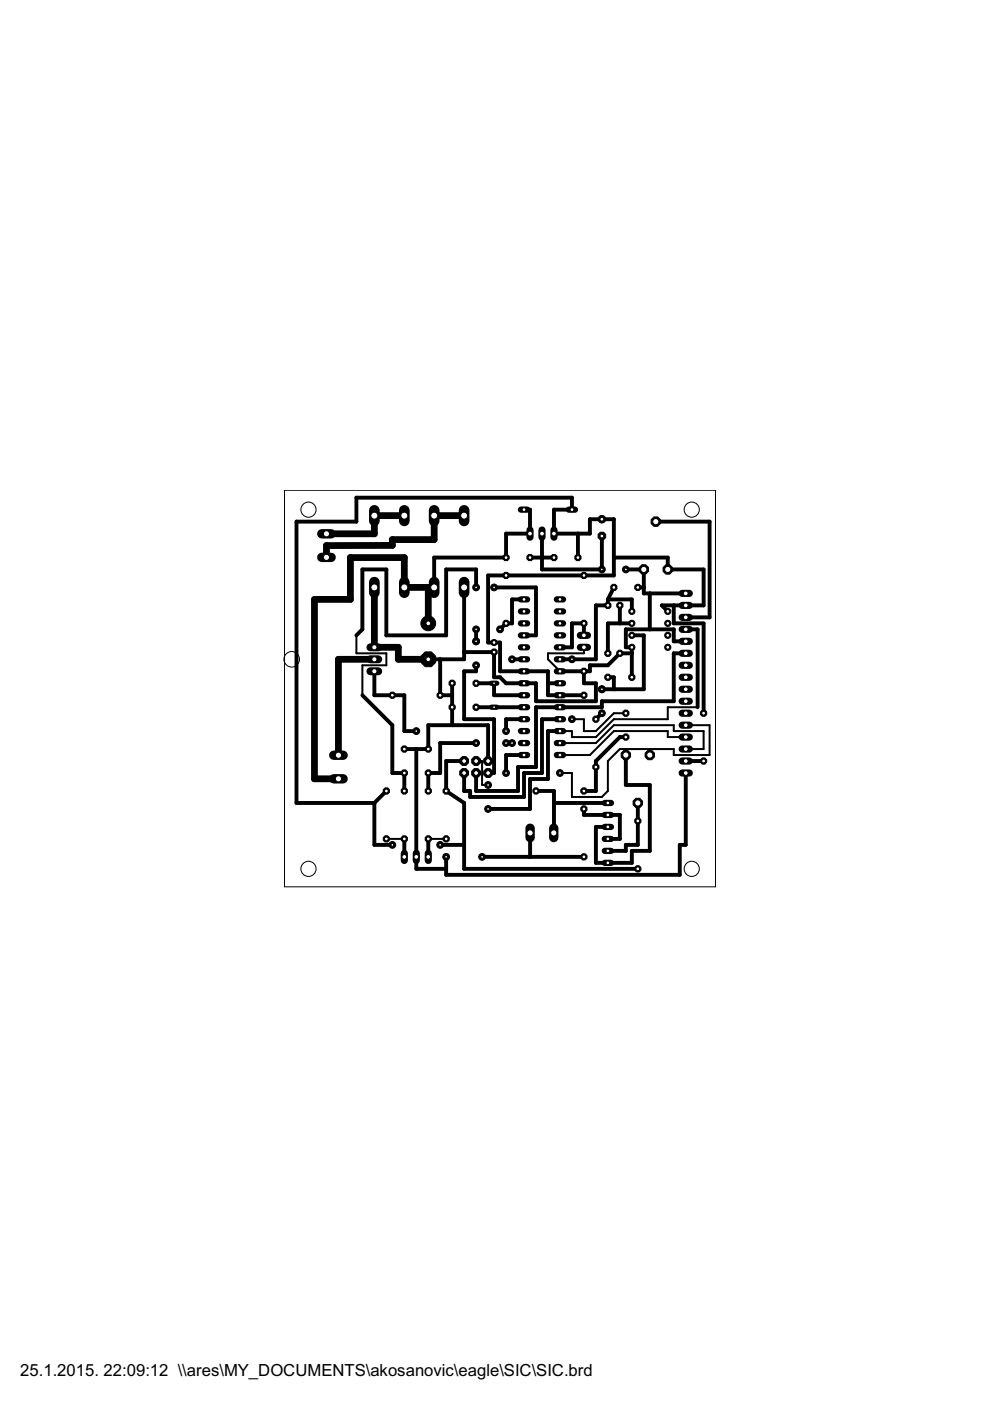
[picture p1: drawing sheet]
<svg xmlns="http://www.w3.org/2000/svg" width="210mm" height="297mm" viewBox="0 0 210 297" stroke-linecap="round" stroke-linejoin="round" font-family="sans-serif">
<defs><g id="words">
<text font-size="4" x="4.3" y="291.7">25.1.2015. 22:09:12 \\ares\MY_DOCUMENTS\akosanovic\eagle\SIC\SIC.brd</text>
</g></defs>
<g fill="#000" stroke="#000" stroke-width=".83">
<path d="M62.9 110.6h12.7zM75.6 105.5v5.1zM75.6 105.5h45.7zM92.1 118.2h15.2zM107.3 113.1v5.1zM107.3 113.1h5.1zM111.1 108.1h1.3zM112.4 108.1v5zM112.4 118.2h2.5zM114.9 113.1v5.1zM114.9 118.2h2.6zM117.5 108.1v5z"/>
<path d="M117.5 113.1h5zM117.5 108.1h3.8zM121.3 105.5v2.6zM122.5 113.1v5.1zM122.5 113.1h2.6zM125.1 110.1h2.5zM125.1 110.1v3zM127.6 110.1h2.6zM130.2 118.2v3.8zM130.2 110.1v8.1zM130.2 118.2h11.4zM141.6 118.2v2.5z"/>
<path d="M139 110.6h11.5zM75.6 134.7l1.2-1.3zM76.8 120.7v12.7zM76.8 120.7h5.1zM81.9 120.7v14zM81.9 134.7h12.7zM90.8 124.5h1.3zM92.1 118.2v6.3zM90.8 139.8h2.5zM93.3 139.8h5.1zM94.6 120.7v14zM94.6 120.7h6.3z"/>
<path d="M98.4 124.5v13.8zM98.4 138.3h6.4zM98.4 138.3v1.5zM100.9 120.7v3.8zM100.9 133.4v2.6zM103.5 136.2h1.3zM103.5 122v14.2zM104.8 138.3v5.3zM104.8 136.2h1.2zM104.8 124.5h8.8zM106 136.2v6.1zM106 133.4l1.3-1.2z"/>
<path d="M103.5 122h3.8zM107.3 132.2h1.3zM108.6 127.1h2.5zM108.6 127.1v5.1zM108.6 139.8h2.5zM111.1 134.7h2.5zM113.6 124.5v10.2zM114.9 118.2v2.5zM118.7 139.8h2.6zM118.7 137.2h2.6zM121.3 139.8h5zM121.3 132.2v5z"/>
<path d="M121.3 132.2h2.5zM107.3 122h16.5zM123.8 132.2v2.5zM126.3 128.4v11.4zM126.3 128.4h2.6zM127.6 113.6v7.1zM114.9 120.7h12.7zM128.9 132.2v6.3zM128.9 132.2h2.5zM128.9 127.1v1.3zM130.2 124.5l-1.3 2.6zM128.9 127.1h5.1z"/>
<path d="M123.8 122h6.4zM131.4 138.5h2.6zM131.4 132.2h2.6zM131.4 128.4v3.8zM132.7 133.4h5.1zM132.7 133.4v3.8zM134 137.2v1.3zM134 138.5v5.1zM132.7 137.2h1.3zM134 127.1v2.5zM135.2 124.5h1.3zM136.5 120.7v3.8z"/>
<path d="M136.5 124.5v1.3zM132.7 120.7h3.8zM134 134.7h2.5zM136.5 125.8h1.3zM137.8 125.8h7.6zM137.8 133.4h5.1zM137.8 125.8v7.6zM140.3 128.4l1.3 1.2zM141.6 120.7h7.6zM142.9 136h2.5zM142.9 133.4v2.6zM140.3 128.4h2.6z"/>
<path d="M142.9 132.2h6.3zM142.9 128.4v3.8zM142.9 138.5v10.2zM145.4 130.9h5.1zM142.9 128.4h2.5zM142.9 138.5h2.5zM145.4 133.4h2.5zM145.4 128.4h3.8zM149.2 120.7v7.7zM149.2 132.2v19zM150.5 110.6v20.3zM79.4 147.4h3.8z"/>
<path d="M79.4 142.3v5.1zM76.8 147.4l6.4 6.4zM83.2 147.4h2.5zM85.7 147.4v7.6zM85.7 155h2.6zM85.7 158.8h2.6zM88.3 158.8h2.5zM90.8 153.8v5zM90.8 153.8h5.1zM93.3 139.8v7.6zM95.9 147.4v2.5zM95.9 144.9v2.5z"/>
<path d="M93.3 147.4h2.6zM95.9 153.8h7.6zM95.9 149.9v3.9zM98.4 142.3v10.2zM98.4 142.3h2.5zM100.9 144.9h3.9zM100.9 149.9h3.9zM93.3 157.5h7.6zM100.9 141.1v1.2zM103.5 153.8v7.6zM104.8 143.6h1.2zM104.8 144.9v2.5z"/>
<path d="M104.8 147.4h6.3zM104.8 149.9h6.3zM98.4 152.5h6.4zM106 143.6l1.3 1.3zM106 142.3h5.1zM107.3 152.5h3.8zM107.3 152.5v2.5zM107.3 144.9h3.8zM107.3 157.5h1.3zM111.1 144.9h2.5zM111.1 142.3h5.1zM113.6 144.9v3.8z"/>
<path d="M113.6 148.7h12.7zM113.6 149.9h5.1zM114.9 152.5h3.8zM116.2 142.3v2.6zM116.2 144.9h2.5zM116.2 147.4h2.5zM116.2 144.9v2.5zM116.2 155h2.5zM118.7 147.4h5.1zM118.7 142.3h5.1zM123.8 142.3h1.3zM123.8 142.3v2.6z"/>
<path d="M125.1 141.1v1.2zM125.1 141.1h3.8zM126.3 144.9v3.8zM123.8 144.9h2.5zM126.3 152.5l1.3-1.3zM127.6 148.7v1.2zM118.7 149.9h8.9zM128.9 141.1l2.5-2.6zM130.2 146.1h6.3zM130.2 143.6v2.5zM128.9 143.6h1.3zM127.6 146.1h2.6z"/>
<path d="M131.4 156.3l-5.1 5.1zM131.4 156.3h1.3zM136.5 134.7v11.4zM127.6 148.7h15.3zM147.9 133.4v16.5zM62.9 110.6v59.6zM62.9 170.2h16.5zM79.4 170.2v8.9zM79.4 179.1h3.8zM79.4 170.2l2.5-2.5zM83.2 153.8v10.1zM85.7 163.9v3.8z"/>
<path d="M83.2 163.9h2.5zM90.8 163.9v3.8zM90.8 163.9h2.5zM93.3 179.1h5.1zM93.3 157.5v6.4zM94.6 161.4h3.8zM94.6 161.4v6.3zM98.4 179.1v5.1zM98.4 170.2v8.9zM94.6 167.7l3.8 2.5zM98.4 163.9v3.8zM99.7 169h11.4z"/>
<path d="M99.7 167.7v1.3zM98.4 167.7h1.3zM100.9 167.7h8.9zM100.9 163.9v3.8zM103.5 163.9h1.3zM103.5 171.5h8.9zM104.8 152.5v11.4zM107.3 160.1h3.8zM107.3 160.1v3.8zM109.8 162.6h3.8zM109.8 162.6v5.1zM111.1 163.9h3.8z"/>
<path d="M111.1 163.9v5.1zM112.4 165.2h3.8zM112.4 165.2v6.3zM113.6 149.9v12.7zM114.9 152.5v11.4zM116.2 155v10.2zM117.5 170.2v6.4zM117.5 167.7v2.5zM113.6 167.7h3.9zM117.5 170.2h11.4zM123.8 167.7h2.5zM123.8 171.5v1.3z"/>
<path d="M126.3 161.4v1.2zM126.3 162.6v5.1zM126.3 175.3h2.6zM123.8 172.8h5.1zM128.9 177.9h2.5zM131.4 172.8v5.1zM128.9 172.8h2.5zM132.7 160.1v6.3zM132.7 179.1h2.5zM135.2 170.2v3.9zM135.2 174.1v5zM132.7 166.4h5.1z"/>
<path d="M144.1 179.1h1.3zM145.4 163.9v15.2zM145.4 161.4h3.8zM85.7 177.9v3.8zM88.3 158.8v22.9zM88.3 181.7v2.5zM88.3 184.2h6.3zM90.8 177.9v3.8zM94.6 181.7v2.5zM94.6 185.5h49.5zM94.6 184.2v1.3zM98.4 184.2h36.8z"/>
<path d="M102.2 181.7h10.2zM112.4 181.7h11.4zM112.4 176.6v5.1zM126.3 182.9h2.6zM126.3 175.3v7.6zM128.9 182.9h5.1zM128.9 180.4h3.8zM132.7 179.1v1.3zM134 180.4h3.8zM134 180.4v2.5zM137.8 166.4v14zM144.1 179.1v6.4z"/>
</g>
<g fill="#000" stroke="#000" stroke-width=".42">
<path d="M75.6 134.7v3.8zM75.6 138.5h6.3zM116.2 138.5h7.6zM116.2 138.5v1.3zM123.8 137.2v1.3zM76.8 141.1v6.3zM76.8 141.1h5.1zM81.9 138.5v2.6zM118.7 157.5h7.6zM116.2 139.8l2.5 2.5zM118.7 155h2.6zM121.3 152.5h2.5z"/>
<path d="M121.3 155v1.3zM121.3 156.3h5zM123.8 155h2.5zM123.8 152.5v2.5zM126.3 157.5l3.9-3.7zM126.3 155l3.9-3.8zM126.3 156.3l3.9-3.8zM130.2 155h11.4zM130.2 153.8h12.7zM130.2 151.2h2.5zM130.2 152.5h11.4zM131.4 158.8h11.5z"/>
<path d="M141.6 155v1.3zM141.6 156.3h3.8zM141.6 149.9v2.6zM141.6 149.9h6.3zM142.9 158.8v1.3zM142.9 153.8v1.2zM142.9 155h6.3zM145.4 158.8h3.8zM149.2 155v3.8zM145.4 153.8h5.1zM81.9 177.9h3.8zM90.8 177.9h3.8z"/>
<path d="M100.9 161.4h1.3zM102.2 161.4v5zM102.2 166.4h1.3zM118.7 163.9h2.6zM118.7 160.1h6.4zM121.3 169h6.3zM121.3 163.9v5.1zM125.1 160.1l5.1-5.1zM127.6 169l1.3-1.3zM128.9 161.4l2.5-2.6zM128.9 161.4v6.3zM142.9 160.1h7.6z"/>
<path d="M150.5 153.8v6.3z"/>
</g>
<g fill="#000" stroke="#000" stroke-width="1.4">
<path d="M69.2 115.7v2.5zM69.2 115.7l14-.1zM69.2 113.2h10.2zM74.3 118.2h11.4zM79.4 109.3v3.9zM79.4 109.3h6.3zM83.2 114.4v1.2zM83.2 114.4h8.9zM85.7 118.2v6.3zM92.1 109.3v5.1zM92.1 109.3h6.3zM66.7 127.1h7.6z"/>
<path d="M71.8 139.8h7.6zM74.3 118.2v8.9zM79.4 124.5v12.7zM79.4 137.2h5.1zM84.5 137.2v2.6zM85.7 124.5h6.4zM84.5 139.8h6.3zM90.8 124.5v7.7zM66.7 165.1h5.1zM66.7 127.1v38zM71.8 139.8v20.3z"/>
</g>
<path d="M110.4 127.1h1.4z" fill="#000" stroke="#000" stroke-width="1.3"/>
<circle cx="111.1" cy="127.1" r=".4" fill="#fff" stroke="#000" stroke-width=".21"/>
<path d="M110.4 129.6h1.4z" fill="#000" stroke="#000" stroke-width="1.3"/>
<circle cx="111.1" cy="129.6" r=".4" fill="#fff" stroke="#000" stroke-width=".21"/>
<path d="M110.4 132.2h1.4z" fill="#000" stroke="#000" stroke-width="1.3"/>
<circle cx="111.1" cy="132.2" r=".4" fill="#fff" stroke="#000" stroke-width=".21"/>
<path d="M110.4 134.7h1.4z" fill="#000" stroke="#000" stroke-width="1.3"/>
<circle cx="111.1" cy="134.7" r=".4" fill="#fff" stroke="#000" stroke-width=".21"/>
<path d="M110.4 137.2h1.4z" fill="#000" stroke="#000" stroke-width="1.3"/>
<circle cx="111.1" cy="137.2" r=".4" fill="#fff" stroke="#000" stroke-width=".21"/>
<path d="M110.4 139.8h1.4z" fill="#000" stroke="#000" stroke-width="1.3"/>
<circle cx="111.1" cy="139.8" r=".4" fill="#fff" stroke="#000" stroke-width=".21"/>
<path d="M110.4 142.3h1.4z" fill="#000" stroke="#000" stroke-width="1.3"/>
<circle cx="111.1" cy="142.3" r=".4" fill="#fff" stroke="#000" stroke-width=".21"/>
<path d="M110.4 144.9h1.4z" fill="#000" stroke="#000" stroke-width="1.3"/>
<circle cx="111.1" cy="144.9" r=".4" fill="#fff" stroke="#000" stroke-width=".21"/>
<path d="M110.4 147.4h1.4z" fill="#000" stroke="#000" stroke-width="1.3"/>
<circle cx="111.1" cy="147.4" r=".4" fill="#fff" stroke="#000" stroke-width=".21"/>
<path d="M110.4 149.9h1.4z" fill="#000" stroke="#000" stroke-width="1.3"/>
<circle cx="111.1" cy="149.9" r=".4" fill="#fff" stroke="#000" stroke-width=".21"/>
<path d="M110.4 152.5h1.4z" fill="#000" stroke="#000" stroke-width="1.3"/>
<circle cx="111.1" cy="152.5" r=".4" fill="#fff" stroke="#000" stroke-width=".21"/>
<path d="M110.4 155h1.4z" fill="#000" stroke="#000" stroke-width="1.3"/>
<circle cx="111.1" cy="155" r=".4" fill="#fff" stroke="#000" stroke-width=".21"/>
<path d="M110.4 157.5h1.4z" fill="#000" stroke="#000" stroke-width="1.3"/>
<circle cx="111.1" cy="157.5" r=".4" fill="#fff" stroke="#000" stroke-width=".21"/>
<path d="M110.4 160.1h1.4z" fill="#000" stroke="#000" stroke-width="1.3"/>
<circle cx="111.1" cy="160.1" r=".4" fill="#fff" stroke="#000" stroke-width=".21"/>
<path d="M118.1 160.1h1.3z" fill="#000" stroke="#000" stroke-width="1.3"/>
<circle cx="118.7" cy="160.1" r=".4" fill="#fff" stroke="#000" stroke-width=".21"/>
<path d="M118.1 157.5h1.3z" fill="#000" stroke="#000" stroke-width="1.3"/>
<circle cx="118.7" cy="157.5" r=".4" fill="#fff" stroke="#000" stroke-width=".21"/>
<path d="M118.1 155h1.3z" fill="#000" stroke="#000" stroke-width="1.3"/>
<circle cx="118.7" cy="155" r=".4" fill="#fff" stroke="#000" stroke-width=".21"/>
<path d="M118.1 152.5h1.3z" fill="#000" stroke="#000" stroke-width="1.3"/>
<circle cx="118.7" cy="152.5" r=".4" fill="#fff" stroke="#000" stroke-width=".21"/>
<path d="M118.1 149.9h1.3z" fill="#000" stroke="#000" stroke-width="1.3"/>
<circle cx="118.7" cy="149.9" r=".4" fill="#fff" stroke="#000" stroke-width=".21"/>
<path d="M118.1 147.4h1.3z" fill="#000" stroke="#000" stroke-width="1.3"/>
<circle cx="118.7" cy="147.4" r=".4" fill="#fff" stroke="#000" stroke-width=".21"/>
<path d="M118.1 144.9h1.3z" fill="#000" stroke="#000" stroke-width="1.3"/>
<circle cx="118.7" cy="144.9" r=".4" fill="#fff" stroke="#000" stroke-width=".21"/>
<path d="M118.1 142.3h1.3z" fill="#000" stroke="#000" stroke-width="1.3"/>
<circle cx="118.7" cy="142.3" r=".4" fill="#fff" stroke="#000" stroke-width=".21"/>
<path d="M118.1 139.8h1.3z" fill="#000" stroke="#000" stroke-width="1.3"/>
<circle cx="118.7" cy="139.8" r=".4" fill="#fff" stroke="#000" stroke-width=".21"/>
<path d="M118.1 137.2h1.3z" fill="#000" stroke="#000" stroke-width="1.3"/>
<circle cx="118.7" cy="137.2" r=".4" fill="#fff" stroke="#000" stroke-width=".21"/>
<path d="M118.1 134.7h1.3z" fill="#000" stroke="#000" stroke-width="1.3"/>
<circle cx="118.7" cy="134.7" r=".4" fill="#fff" stroke="#000" stroke-width=".21"/>
<path d="M118.1 132.2h1.3z" fill="#000" stroke="#000" stroke-width="1.3"/>
<circle cx="118.7" cy="132.2" r=".4" fill="#fff" stroke="#000" stroke-width=".21"/>
<path d="M118.1 129.6h1.3z" fill="#000" stroke="#000" stroke-width="1.3"/>
<circle cx="118.7" cy="129.6" r=".4" fill="#fff" stroke="#000" stroke-width=".21"/>
<path d="M118.1 127.1h1.3z" fill="#000" stroke="#000" stroke-width="1.3"/>
<circle cx="118.7" cy="127.1" r=".4" fill="#fff" stroke="#000" stroke-width=".21"/>
<path d="M78.5 142.3h1.7z" fill="#000" stroke="#000" stroke-width="1.7"/>
<circle cx="79.4" cy="142.3" r=".55" fill="#fff" stroke="#000" stroke-width=".21"/>
<path d="M78.5 139.8h1.7z" fill="#000" stroke="#000" stroke-width="1.7"/>
<circle cx="79.4" cy="139.8" r=".55" fill="#fff" stroke="#000" stroke-width=".21"/>
<path d="M78.5 137.2h1.7z" fill="#000" stroke="#000" stroke-width="1.7"/>
<circle cx="79.4" cy="137.2" r=".55" fill="#fff" stroke="#000" stroke-width=".21"/>
<circle cx="136.5" cy="120.7" r="1.07" fill="#000" stroke="#000" stroke-width=".21"/>
<circle cx="136.5" cy="120.7" r=".66" fill="#fff" stroke="#000" stroke-width=".21"/>
<circle cx="139" cy="110.6" r="1.07" fill="#000" stroke="#000" stroke-width=".21"/>
<circle cx="139" cy="110.6" r=".66" fill="#fff" stroke="#000" stroke-width=".21"/>
<circle cx="141.6" cy="120.7" r="1.07" fill="#000" stroke="#000" stroke-width=".21"/>
<circle cx="141.6" cy="120.7" r=".66" fill="#fff" stroke="#000" stroke-width=".21"/>
<circle cx="137.8" cy="160.1" r="1.07" fill="#000" stroke="#000" stroke-width=".21"/>
<circle cx="137.8" cy="160.1" r=".66" fill="#fff" stroke="#000" stroke-width=".21"/>
<circle cx="135.2" cy="170.2" r="1.07" fill="#000" stroke="#000" stroke-width=".21"/>
<circle cx="135.2" cy="170.2" r=".66" fill="#fff" stroke="#000" stroke-width=".21"/>
<circle cx="132.7" cy="160.1" r="1.07" fill="#000" stroke="#000" stroke-width=".21"/>
<circle cx="132.7" cy="160.1" r=".66" fill="#fff" stroke="#000" stroke-width=".21"/>
<circle cx="149.2" cy="151.2" r=".71" fill="#000" stroke="#000" stroke-width=".21"/>
<circle cx="149.2" cy="151.2" r=".4" fill="#fff" stroke="#000" stroke-width=".21"/>
<circle cx="149.2" cy="161.4" r=".71" fill="#000" stroke="#000" stroke-width=".21"/>
<circle cx="149.2" cy="161.4" r=".4" fill="#fff" stroke="#000" stroke-width=".21"/>
<circle cx="107.3" cy="132.2" r=".71" fill="#000" stroke="#000" stroke-width=".21"/>
<circle cx="107.3" cy="132.2" r=".4" fill="#fff" stroke="#000" stroke-width=".21"/>
<circle cx="107.3" cy="122" r=".71" fill="#000" stroke="#000" stroke-width=".21"/>
<circle cx="107.3" cy="122" r=".4" fill="#fff" stroke="#000" stroke-width=".21"/>
<circle cx="93.3" cy="147.4" r=".71" fill="#000" stroke="#000" stroke-width=".21"/>
<circle cx="93.3" cy="147.4" r=".4" fill="#fff" stroke="#000" stroke-width=".21"/>
<circle cx="83.2" cy="147.4" r=".71" fill="#000" stroke="#000" stroke-width=".21"/>
<circle cx="83.2" cy="147.4" r=".4" fill="#fff" stroke="#000" stroke-width=".21"/>
<circle cx="126.3" cy="162.6" r=".71" fill="#000" stroke="#000" stroke-width=".21"/>
<circle cx="126.3" cy="162.6" r=".4" fill="#fff" stroke="#000" stroke-width=".21"/>
<circle cx="126.3" cy="152.5" r=".71" fill="#000" stroke="#000" stroke-width=".21"/>
<circle cx="126.3" cy="152.5" r=".4" fill="#fff" stroke="#000" stroke-width=".21"/>
<circle cx="113.6" cy="167.7" r=".71" fill="#000" stroke="#000" stroke-width=".21"/>
<circle cx="113.6" cy="167.7" r=".4" fill="#fff" stroke="#000" stroke-width=".21"/>
<circle cx="123.8" cy="167.7" r=".71" fill="#000" stroke="#000" stroke-width=".21"/>
<circle cx="123.8" cy="167.7" r=".4" fill="#fff" stroke="#000" stroke-width=".21"/>
<circle cx="131.4" cy="138.5" r=".71" fill="#000" stroke="#000" stroke-width=".21"/>
<circle cx="131.4" cy="138.5" r=".4" fill="#fff" stroke="#000" stroke-width=".21"/>
<circle cx="131.4" cy="128.4" r=".71" fill="#000" stroke="#000" stroke-width=".21"/>
<circle cx="131.4" cy="128.4" r=".4" fill="#fff" stroke="#000" stroke-width=".21"/>
<circle cx="128.9" cy="138.5" r=".71" fill="#000" stroke="#000" stroke-width=".21"/>
<circle cx="128.9" cy="138.5" r=".4" fill="#fff" stroke="#000" stroke-width=".21"/>
<circle cx="128.9" cy="128.4" r=".71" fill="#000" stroke="#000" stroke-width=".21"/>
<circle cx="128.9" cy="128.4" r=".4" fill="#fff" stroke="#000" stroke-width=".21"/>
<circle cx="123.8" cy="181.7" r=".71" fill="#000" stroke="#000" stroke-width=".21"/>
<circle cx="123.8" cy="181.7" r=".4" fill="#fff" stroke="#000" stroke-width=".21"/>
<circle cx="123.8" cy="171.5" r=".71" fill="#000" stroke="#000" stroke-width=".21"/>
<circle cx="123.8" cy="171.5" r=".4" fill="#fff" stroke="#000" stroke-width=".21"/>
<circle cx="94.6" cy="177.9" r=".71" fill="#000" stroke="#000" stroke-width=".21"/>
<circle cx="94.6" cy="177.9" r=".4" fill="#fff" stroke="#000" stroke-width=".21"/>
<circle cx="94.6" cy="167.7" r=".71" fill="#000" stroke="#000" stroke-width=".21"/>
<circle cx="94.6" cy="167.7" r=".4" fill="#fff" stroke="#000" stroke-width=".21"/>
<circle cx="135.2" cy="184.2" r=".71" fill="#000" stroke="#000" stroke-width=".21"/>
<circle cx="135.2" cy="184.2" r=".4" fill="#fff" stroke="#000" stroke-width=".21"/>
<circle cx="135.2" cy="174.1" r=".71" fill="#000" stroke="#000" stroke-width=".21"/>
<circle cx="135.2" cy="174.1" r=".4" fill="#fff" stroke="#000" stroke-width=".21"/>
<path d="M104.2 149.9h1.1z" fill="#000" stroke="#000" stroke-width="1.1"/>
<circle cx="104.8" cy="149.9" r=".3" fill="#fff" stroke="#000" stroke-width=".21"/>
<path d="M104.2 144.9h1.1z" fill="#000" stroke="#000" stroke-width="1.1"/>
<circle cx="104.8" cy="144.9" r=".3" fill="#fff" stroke="#000" stroke-width=".21"/>
<path d="M128.2 170.2h1.3z" fill="#000" stroke="#000" stroke-width="1.3"/>
<circle cx="128.9" cy="170.2" r=".4" fill="#fff" stroke="#000" stroke-width=".21"/>
<path d="M128.2 175.3h1.3z" fill="#000" stroke="#000" stroke-width="1.3"/>
<circle cx="128.9" cy="175.3" r=".4" fill="#fff" stroke="#000" stroke-width=".21"/>
<path d="M128.2 172.8h1.3z" fill="#000" stroke="#000" stroke-width="1.3"/>
<circle cx="128.9" cy="172.8" r=".4" fill="#fff" stroke="#000" stroke-width=".21"/>
<path d="M112.4 175.6v2z" fill="#000" stroke="#000" stroke-width="2"/>
<circle cx="112.4" cy="176.6" r=".66" fill="#fff" stroke="#000" stroke-width=".21"/>
<path d="M117.4 175.6v2z" fill="#000" stroke="#000" stroke-width="2"/>
<circle cx="117.4" cy="176.6" r=".66" fill="#fff" stroke="#000" stroke-width=".21"/>
<path d="M70.8 160.1h1.9z" fill="#000" stroke="#000" stroke-width="2"/>
<circle cx="71.8" cy="160.1" r=".66" fill="#fff" stroke="#000" stroke-width=".21"/>
<path d="M70.8 165.1h1.9z" fill="#000" stroke="#000" stroke-width="2"/>
<circle cx="71.8" cy="165.1" r=".66" fill="#fff" stroke="#000" stroke-width=".21"/>
<path d="M68.2 118.2h2z" fill="#000" stroke="#000" stroke-width="2"/>
<circle cx="69.2" cy="118.2" r=".66" fill="#fff" stroke="#000" stroke-width=".21"/>
<path d="M68.2 113.2h2z" fill="#000" stroke="#000" stroke-width="2"/>
<circle cx="69.2" cy="113.2" r=".66" fill="#fff" stroke="#000" stroke-width=".21"/>
<path d="M112.4 112.4v1.5z" fill="#000" stroke="#000" stroke-width="1.5"/>
<circle cx="112.4" cy="113.1" r=".51" fill="#fff" stroke="#000" stroke-width=".21"/>
<path d="M114.9 112.4v1.5z" fill="#000" stroke="#000" stroke-width="1.5"/>
<circle cx="114.9" cy="113.1" r=".51" fill="#fff" stroke="#000" stroke-width=".21"/>
<path d="M117.5 112.4v1.5z" fill="#000" stroke="#000" stroke-width="1.5"/>
<circle cx="117.5" cy="113.1" r=".51" fill="#fff" stroke="#000" stroke-width=".21"/>
<circle cx="127.6" cy="113.6" r=".87" fill="#000" stroke="#000" stroke-width=".21"/>
<circle cx="127.6" cy="113.6" r=".4" fill="#fff" stroke="#000" stroke-width=".21"/>
<circle cx="127.6" cy="110.1" r=".8" fill="#000" stroke="#000" stroke-width=".21"/>
<circle cx="127.6" cy="110.1" r=".4" fill="#fff" stroke="#000" stroke-width=".21"/>
<circle cx="104.8" cy="138.3" r=".71" fill="#000" stroke="#000" stroke-width=".21"/>
<circle cx="104.8" cy="138.3" r=".4" fill="#fff" stroke="#000" stroke-width=".21"/>
<circle cx="104.8" cy="136.2" r=".66" fill="#000" stroke="#000" stroke-width=".21"/>
<circle cx="104.8" cy="136.2" r=".4" fill="#fff" stroke="#000" stroke-width=".21"/>
<circle cx="107.3" cy="118.2" r=".71" fill="#000" stroke="#000" stroke-width=".21"/>
<circle cx="107.3" cy="118.2" r=".4" fill="#fff" stroke="#000" stroke-width=".21"/>
<circle cx="112.4" cy="118.2" r=".71" fill="#000" stroke="#000" stroke-width=".21"/>
<circle cx="112.4" cy="118.2" r=".4" fill="#fff" stroke="#000" stroke-width=".21"/>
<circle cx="122.5" cy="118.2" r=".71" fill="#000" stroke="#000" stroke-width=".21"/>
<circle cx="122.5" cy="118.2" r=".4" fill="#fff" stroke="#000" stroke-width=".21"/>
<circle cx="117.5" cy="118.2" r=".71" fill="#000" stroke="#000" stroke-width=".21"/>
<circle cx="117.5" cy="118.2" r=".4" fill="#fff" stroke="#000" stroke-width=".21"/>
<circle cx="95.9" cy="144.9" r=".71" fill="#000" stroke="#000" stroke-width=".21"/>
<circle cx="95.9" cy="144.9" r=".4" fill="#fff" stroke="#000" stroke-width=".21"/>
<circle cx="100.9" cy="144.9" r=".71" fill="#000" stroke="#000" stroke-width=".21"/>
<circle cx="100.9" cy="144.9" r=".4" fill="#fff" stroke="#000" stroke-width=".21"/>
<circle cx="95.9" cy="149.9" r=".71" fill="#000" stroke="#000" stroke-width=".21"/>
<circle cx="95.9" cy="149.9" r=".4" fill="#fff" stroke="#000" stroke-width=".21"/>
<circle cx="100.9" cy="149.9" r=".71" fill="#000" stroke="#000" stroke-width=".21"/>
<circle cx="100.9" cy="149.9" r=".4" fill="#fff" stroke="#000" stroke-width=".21"/>
<circle cx="132.7" cy="156.3" r=".71" fill="#000" stroke="#000" stroke-width=".21"/>
<circle cx="132.7" cy="156.3" r=".4" fill="#fff" stroke="#000" stroke-width=".21"/>
<circle cx="132.7" cy="151.2" r=".71" fill="#000" stroke="#000" stroke-width=".21"/>
<circle cx="132.7" cy="151.2" r=".4" fill="#fff" stroke="#000" stroke-width=".21"/>
<circle cx="128.9" cy="143.6" r=".71" fill="#000" stroke="#000" stroke-width=".21"/>
<circle cx="128.9" cy="143.6" r=".4" fill="#fff" stroke="#000" stroke-width=".21"/>
<circle cx="134" cy="143.6" r=".71" fill="#000" stroke="#000" stroke-width=".21"/>
<circle cx="134" cy="143.6" r=".4" fill="#fff" stroke="#000" stroke-width=".21"/>
<circle cx="130.2" cy="124.5" r=".71" fill="#000" stroke="#000" stroke-width=".21"/>
<circle cx="130.2" cy="124.5" r=".4" fill="#fff" stroke="#000" stroke-width=".21"/>
<circle cx="135.2" cy="124.5" r=".71" fill="#000" stroke="#000" stroke-width=".21"/>
<circle cx="135.2" cy="124.5" r=".4" fill="#fff" stroke="#000" stroke-width=".21"/>
<circle cx="81.9" cy="177.9" r=".71" fill="#000" stroke="#000" stroke-width=".21"/>
<circle cx="81.9" cy="177.9" r=".4" fill="#fff" stroke="#000" stroke-width=".21"/>
<circle cx="81.9" cy="167.7" r=".71" fill="#000" stroke="#000" stroke-width=".21"/>
<circle cx="81.9" cy="167.7" r=".4" fill="#fff" stroke="#000" stroke-width=".21"/>
<path d="M90.8 180.9v1.5z" fill="#000" stroke="#000" stroke-width="1.5"/>
<circle cx="90.8" cy="181.7" r=".51" fill="#fff" stroke="#000" stroke-width=".21"/>
<path d="M88.3 180.9v1.5z" fill="#000" stroke="#000" stroke-width="1.5"/>
<circle cx="88.3" cy="181.7" r=".51" fill="#fff" stroke="#000" stroke-width=".21"/>
<path d="M85.7 180.9v1.5z" fill="#000" stroke="#000" stroke-width="1.5"/>
<circle cx="85.7" cy="181.7" r=".51" fill="#fff" stroke="#000" stroke-width=".21"/>
<path d="M123 137.2h1.6z" fill="#000" stroke="#000" stroke-width="1.5"/>
<circle cx="123.8" cy="137.2" r=".51" fill="#fff" stroke="#000" stroke-width=".21"/>
<path d="M123 134.7h1.6z" fill="#000" stroke="#000" stroke-width="1.5"/>
<circle cx="123.8" cy="134.7" r=".51" fill="#fff" stroke="#000" stroke-width=".21"/>
<circle cx="123.8" cy="132.2" r=".71" fill="#000" stroke="#000" stroke-width=".21"/>
<circle cx="123.8" cy="132.2" r=".4" fill="#fff" stroke="#000" stroke-width=".21"/>
<circle cx="123.8" cy="122" r=".71" fill="#000" stroke="#000" stroke-width=".21"/>
<circle cx="123.8" cy="122" r=".4" fill="#fff" stroke="#000" stroke-width=".21"/>
<path d="M110.4 108.1h1.4z" fill="#000" stroke="#000" stroke-width="1.3"/>
<circle cx="111.1" cy="108.1" r=".4" fill="#fff" stroke="#000" stroke-width=".21"/>
<path d="M120.6 108.1h1.3z" fill="#000" stroke="#000" stroke-width="1.3"/>
<circle cx="121.3" cy="108.1" r=".4" fill="#fff" stroke="#000" stroke-width=".21"/>
<path d="M128.2 182.9h1.3z" fill="#000" stroke="#000" stroke-width="1.3"/>
<circle cx="128.9" cy="182.9" r=".4" fill="#fff" stroke="#000" stroke-width=".21"/>
<path d="M128.2 177.9h1.3z" fill="#000" stroke="#000" stroke-width="1.3"/>
<circle cx="128.9" cy="177.9" r=".4" fill="#fff" stroke="#000" stroke-width=".21"/>
<path d="M128.2 180.4h1.3z" fill="#000" stroke="#000" stroke-width="1.3"/>
<circle cx="128.9" cy="180.4" r=".4" fill="#fff" stroke="#000" stroke-width=".21"/>
<circle cx="134" cy="129.6" r=".66" fill="#000" stroke="#000" stroke-width=".21"/>
<circle cx="134" cy="129.6" r=".4" fill="#fff" stroke="#000" stroke-width=".21"/>
<circle cx="134" cy="132.2" r=".66" fill="#000" stroke="#000" stroke-width=".21"/>
<circle cx="134" cy="132.2" r=".4" fill="#fff" stroke="#000" stroke-width=".21"/>
<circle cx="141.6" cy="132.2" r=".66" fill="#000" stroke="#000" stroke-width=".21"/>
<circle cx="141.6" cy="132.2" r=".4" fill="#fff" stroke="#000" stroke-width=".21"/>
<circle cx="141.6" cy="129.6" r=".66" fill="#000" stroke="#000" stroke-width=".21"/>
<circle cx="141.6" cy="129.6" r=".4" fill="#fff" stroke="#000" stroke-width=".21"/>
<circle cx="134" cy="134.7" r=".66" fill="#000" stroke="#000" stroke-width=".21"/>
<circle cx="134" cy="134.7" r=".4" fill="#fff" stroke="#000" stroke-width=".21"/>
<circle cx="134" cy="137.2" r=".66" fill="#000" stroke="#000" stroke-width=".21"/>
<circle cx="134" cy="137.2" r=".4" fill="#fff" stroke="#000" stroke-width=".21"/>
<circle cx="141.6" cy="134.7" r=".66" fill="#000" stroke="#000" stroke-width=".21"/>
<circle cx="141.6" cy="134.7" r=".4" fill="#fff" stroke="#000" stroke-width=".21"/>
<circle cx="141.6" cy="137.2" r=".66" fill="#000" stroke="#000" stroke-width=".21"/>
<circle cx="141.6" cy="137.2" r=".4" fill="#fff" stroke="#000" stroke-width=".21"/>
<circle cx="123.8" cy="147.4" r=".71" fill="#000" stroke="#000" stroke-width=".21"/>
<circle cx="123.8" cy="147.4" r=".4" fill="#fff" stroke="#000" stroke-width=".21"/>
<circle cx="123.8" cy="142.3" r=".71" fill="#000" stroke="#000" stroke-width=".21"/>
<circle cx="123.8" cy="142.3" r=".4" fill="#fff" stroke="#000" stroke-width=".21"/>
<circle cx="85.7" cy="163.9" r=".71" fill="#000" stroke="#000" stroke-width=".21"/>
<circle cx="85.7" cy="163.9" r=".4" fill="#fff" stroke="#000" stroke-width=".21"/>
<circle cx="85.7" cy="158.8" r=".71" fill="#000" stroke="#000" stroke-width=".21"/>
<circle cx="85.7" cy="158.8" r=".4" fill="#fff" stroke="#000" stroke-width=".21"/>
<circle cx="90.8" cy="163.9" r=".71" fill="#000" stroke="#000" stroke-width=".21"/>
<circle cx="90.8" cy="163.9" r=".4" fill="#fff" stroke="#000" stroke-width=".21"/>
<circle cx="90.8" cy="158.8" r=".71" fill="#000" stroke="#000" stroke-width=".21"/>
<circle cx="90.8" cy="158.8" r=".4" fill="#fff" stroke="#000" stroke-width=".21"/>
<circle cx="90.8" cy="167.7" r=".71" fill="#000" stroke="#000" stroke-width=".21"/>
<circle cx="90.8" cy="167.7" r=".4" fill="#fff" stroke="#000" stroke-width=".21"/>
<circle cx="90.8" cy="177.9" r=".71" fill="#000" stroke="#000" stroke-width=".21"/>
<circle cx="90.8" cy="177.9" r=".4" fill="#fff" stroke="#000" stroke-width=".21"/>
<circle cx="85.7" cy="177.9" r=".71" fill="#000" stroke="#000" stroke-width=".21"/>
<circle cx="85.7" cy="177.9" r=".4" fill="#fff" stroke="#000" stroke-width=".21"/>
<circle cx="85.7" cy="167.7" r=".71" fill="#000" stroke="#000" stroke-width=".21"/>
<circle cx="85.7" cy="167.7" r=".4" fill="#fff" stroke="#000" stroke-width=".21"/>
<path d="M79.4 108.2v2.2z" fill="#000" stroke="#000" stroke-width="2.3"/>
<circle cx="79.4" cy="109.3" r=".74" fill="#fff" stroke="#000" stroke-width=".21"/>
<path d="M79.4 123.4v2.3z" fill="#000" stroke="#000" stroke-width="2.3"/>
<circle cx="79.4" cy="124.5" r=".74" fill="#fff" stroke="#000" stroke-width=".21"/>
<path d="M85.7 123.4v2.3z" fill="#000" stroke="#000" stroke-width="2.3"/>
<circle cx="85.7" cy="124.5" r=".74" fill="#fff" stroke="#000" stroke-width=".21"/>
<path d="M85.7 108.2v2.2z" fill="#000" stroke="#000" stroke-width="2.3"/>
<circle cx="85.7" cy="109.3" r=".74" fill="#fff" stroke="#000" stroke-width=".21"/>
<path d="M98.4 108.2v2.2z" fill="#000" stroke="#000" stroke-width="2.3"/>
<circle cx="98.4" cy="109.3" r=".74" fill="#fff" stroke="#000" stroke-width=".21"/>
<path d="M98.4 123.4v2.3z" fill="#000" stroke="#000" stroke-width="2.3"/>
<circle cx="98.4" cy="124.5" r=".74" fill="#fff" stroke="#000" stroke-width=".21"/>
<path d="M92.1 123.4v2.3z" fill="#000" stroke="#000" stroke-width="2.3"/>
<circle cx="92.1" cy="124.5" r=".74" fill="#fff" stroke="#000" stroke-width=".21"/>
<path d="M92.1 108.2v2.2z" fill="#000" stroke="#000" stroke-width="2.3"/>
<circle cx="92.1" cy="109.3" r=".74" fill="#fff" stroke="#000" stroke-width=".21"/>
<circle cx="90.8" cy="139.8" r="1.7" fill="#000" stroke="#000" stroke-width=".21"/>
<circle cx="90.8" cy="139.8" r=".51" fill="#fff" stroke="#000" stroke-width=".21"/>
<circle cx="90.8" cy="132.2" r="1.57" fill="#000" stroke="#000" stroke-width=".21"/>
<circle cx="90.8" cy="132.2" r=".51" fill="#fff" stroke="#000" stroke-width=".21"/>
<circle cx="98.4" cy="163.9" r="1.01" fill="#000" stroke="#000" stroke-width=".21"/>
<circle cx="98.4" cy="163.9" r=".51" fill="#fff" stroke="#000" stroke-width=".21"/>
<circle cx="98.4" cy="161.4" r="1.01" fill="#000" stroke="#000" stroke-width=".21"/>
<circle cx="98.4" cy="161.4" r=".51" fill="#fff" stroke="#000" stroke-width=".21"/>
<circle cx="100.9" cy="163.9" r="1.01" fill="#000" stroke="#000" stroke-width=".21"/>
<circle cx="100.9" cy="163.9" r=".51" fill="#fff" stroke="#000" stroke-width=".21"/>
<circle cx="100.9" cy="161.4" r="1.01" fill="#000" stroke="#000" stroke-width=".21"/>
<circle cx="100.9" cy="161.4" r=".51" fill="#fff" stroke="#000" stroke-width=".21"/>
<circle cx="103.5" cy="163.9" r="1.01" fill="#000" stroke="#000" stroke-width=".21"/>
<circle cx="103.5" cy="163.9" r=".51" fill="#fff" stroke="#000" stroke-width=".21"/>
<circle cx="103.5" cy="161.4" r="1.01" fill="#000" stroke="#000" stroke-width=".21"/>
<circle cx="103.5" cy="161.4" r=".51" fill="#fff" stroke="#000" stroke-width=".21"/>
<path d="M144.6 125.8h1.6z" fill="#000" stroke="#000" stroke-width="1.5"/>
<circle cx="145.4" cy="125.8" r=".51" fill="#fff" stroke="#000" stroke-width=".21"/>
<path d="M144.6 128.4h1.6z" fill="#000" stroke="#000" stroke-width="1.5"/>
<circle cx="145.4" cy="128.4" r=".51" fill="#fff" stroke="#000" stroke-width=".21"/>
<path d="M144.6 130.9h1.6z" fill="#000" stroke="#000" stroke-width="1.5"/>
<circle cx="145.4" cy="130.9" r=".51" fill="#fff" stroke="#000" stroke-width=".21"/>
<path d="M144.6 133.4h1.6z" fill="#000" stroke="#000" stroke-width="1.5"/>
<circle cx="145.4" cy="133.4" r=".51" fill="#fff" stroke="#000" stroke-width=".21"/>
<path d="M144.6 136h1.6z" fill="#000" stroke="#000" stroke-width="1.5"/>
<circle cx="145.4" cy="136" r=".51" fill="#fff" stroke="#000" stroke-width=".21"/>
<path d="M144.6 138.5h1.6z" fill="#000" stroke="#000" stroke-width="1.5"/>
<circle cx="145.4" cy="138.5" r=".51" fill="#fff" stroke="#000" stroke-width=".21"/>
<path d="M144.6 141.1h1.6z" fill="#000" stroke="#000" stroke-width="1.5"/>
<circle cx="145.4" cy="141.1" r=".51" fill="#fff" stroke="#000" stroke-width=".21"/>
<path d="M144.6 143.6h1.6z" fill="#000" stroke="#000" stroke-width="1.5"/>
<circle cx="145.4" cy="143.6" r=".51" fill="#fff" stroke="#000" stroke-width=".21"/>
<path d="M144.6 146.1h1.6z" fill="#000" stroke="#000" stroke-width="1.5"/>
<circle cx="145.4" cy="146.1" r=".51" fill="#fff" stroke="#000" stroke-width=".21"/>
<path d="M144.6 148.7h1.6z" fill="#000" stroke="#000" stroke-width="1.5"/>
<circle cx="145.4" cy="148.7" r=".51" fill="#fff" stroke="#000" stroke-width=".21"/>
<path d="M144.6 151.2h1.6z" fill="#000" stroke="#000" stroke-width="1.5"/>
<circle cx="145.4" cy="151.2" r=".51" fill="#fff" stroke="#000" stroke-width=".21"/>
<path d="M144.6 153.8h1.6z" fill="#000" stroke="#000" stroke-width="1.5"/>
<circle cx="145.4" cy="153.8" r=".51" fill="#fff" stroke="#000" stroke-width=".21"/>
<path d="M144.6 156.3h1.6z" fill="#000" stroke="#000" stroke-width="1.5"/>
<circle cx="145.4" cy="156.3" r=".51" fill="#fff" stroke="#000" stroke-width=".21"/>
<path d="M144.6 158.8h1.6z" fill="#000" stroke="#000" stroke-width="1.5"/>
<circle cx="145.4" cy="158.8" r=".51" fill="#fff" stroke="#000" stroke-width=".21"/>
<path d="M144.6 161.4h1.6z" fill="#000" stroke="#000" stroke-width="1.5"/>
<circle cx="145.4" cy="161.4" r=".51" fill="#fff" stroke="#000" stroke-width=".21"/>
<path d="M144.6 163.9h1.6z" fill="#000" stroke="#000" stroke-width="1.5"/>
<circle cx="145.4" cy="163.9" r=".51" fill="#fff" stroke="#000" stroke-width=".21"/>
<circle cx="107.3" cy="163.9" r=".72" fill="#000" stroke="#000" stroke-width=".21"/>
<circle cx="107.3" cy="163.9" r=".3" fill="#fff" stroke="#000" stroke-width=".21"/>
<circle cx="118.7" cy="163.9" r=".72" fill="#000" stroke="#000" stroke-width=".21"/>
<circle cx="118.7" cy="163.9" r=".3" fill="#fff" stroke="#000" stroke-width=".21"/>
<circle cx="88.3" cy="155" r=".72" fill="#000" stroke="#000" stroke-width=".21"/>
<circle cx="88.3" cy="155" r=".3" fill="#fff" stroke="#000" stroke-width=".21"/>
<circle cx="107.3" cy="155" r=".72" fill="#000" stroke="#000" stroke-width=".21"/>
<circle cx="107.3" cy="155" r=".3" fill="#fff" stroke="#000" stroke-width=".21"/>
<circle cx="94.6" cy="181.7" r=".72" fill="#000" stroke="#000" stroke-width=".21"/>
<circle cx="94.6" cy="181.7" r=".3" fill="#fff" stroke="#000" stroke-width=".21"/>
<circle cx="127.6" cy="120.7" r=".72" fill="#000" stroke="#000" stroke-width=".21"/>
<circle cx="127.6" cy="120.7" r=".3" fill="#fff" stroke="#000" stroke-width=".21"/>
<circle cx="132.7" cy="120.7" r=".72" fill="#000" stroke="#000" stroke-width=".21"/>
<circle cx="132.7" cy="120.7" r=".3" fill="#fff" stroke="#000" stroke-width=".21"/>
<circle cx="102.2" cy="181.7" r=".72" fill="#000" stroke="#000" stroke-width=".21"/>
<circle cx="102.2" cy="181.7" r=".3" fill="#fff" stroke="#000" stroke-width=".21"/>
<circle cx="93.3" cy="179.1" r=".72" fill="#000" stroke="#000" stroke-width=".21"/>
<circle cx="93.3" cy="179.1" r=".3" fill="#fff" stroke="#000" stroke-width=".21"/>
<circle cx="83.2" cy="179.1" r=".72" fill="#000" stroke="#000" stroke-width=".21"/>
<circle cx="83.2" cy="179.1" r=".3" fill="#fff" stroke="#000" stroke-width=".21"/>
<circle cx="127.6" cy="151.2" r=".72" fill="#000" stroke="#000" stroke-width=".21"/>
<circle cx="127.6" cy="151.2" r=".3" fill="#fff" stroke="#000" stroke-width=".21"/>
<circle cx="127.6" cy="146.1" r=".72" fill="#000" stroke="#000" stroke-width=".21"/>
<circle cx="127.6" cy="146.1" r=".3" fill="#fff" stroke="#000" stroke-width=".21"/>
<circle cx="121.3" cy="152.5" r=".72" fill="#000" stroke="#000" stroke-width=".21"/>
<circle cx="121.3" cy="152.5" r=".3" fill="#fff" stroke="#000" stroke-width=".21"/>
<circle cx="121.3" cy="139.8" r=".72" fill="#000" stroke="#000" stroke-width=".21"/>
<circle cx="121.3" cy="139.8" r=".3" fill="#fff" stroke="#000" stroke-width=".21"/>
<circle cx="100.9" cy="124.5" r=".72" fill="#000" stroke="#000" stroke-width=".21"/>
<circle cx="100.9" cy="124.5" r=".3" fill="#fff" stroke="#000" stroke-width=".21"/>
<circle cx="104.8" cy="124.5" r=".72" fill="#000" stroke="#000" stroke-width=".21"/>
<circle cx="104.8" cy="124.5" r=".3" fill="#fff" stroke="#000" stroke-width=".21"/>
<circle cx="108.6" cy="139.8" r=".72" fill="#000" stroke="#000" stroke-width=".21"/>
<circle cx="108.6" cy="139.8" r=".3" fill="#fff" stroke="#000" stroke-width=".21"/>
<circle cx="108.6" cy="157.5" r=".72" fill="#000" stroke="#000" stroke-width=".21"/>
<circle cx="108.6" cy="157.5" r=".3" fill="#fff" stroke="#000" stroke-width=".21"/>
<circle cx="107.3" cy="157.5" r=".72" fill="#000" stroke="#000" stroke-width=".21"/>
<circle cx="107.3" cy="157.5" r=".3" fill="#fff" stroke="#000" stroke-width=".21"/>
<circle cx="100.9" cy="157.5" r=".72" fill="#000" stroke="#000" stroke-width=".21"/>
<circle cx="100.9" cy="157.5" r=".3" fill="#fff" stroke="#000" stroke-width=".21"/>
<circle cx="100.9" cy="141.1" r=".72" fill="#000" stroke="#000" stroke-width=".21"/>
<circle cx="100.9" cy="141.1" r=".3" fill="#fff" stroke="#000" stroke-width=".21"/>
<circle cx="106" cy="133.4" r=".72" fill="#000" stroke="#000" stroke-width=".21"/>
<circle cx="106" cy="133.4" r=".3" fill="#fff" stroke="#000" stroke-width=".21"/>
<circle cx="100.9" cy="136" r=".72" fill="#000" stroke="#000" stroke-width=".21"/>
<circle cx="100.9" cy="136" r=".3" fill="#fff" stroke="#000" stroke-width=".21"/>
<circle cx="103.5" cy="166.4" r=".72" fill="#000" stroke="#000" stroke-width=".21"/>
<circle cx="103.5" cy="166.4" r=".3" fill="#fff" stroke="#000" stroke-width=".21"/>
<circle cx="103.5" cy="171.5" r=".72" fill="#000" stroke="#000" stroke-width=".21"/>
<circle cx="103.5" cy="171.5" r=".3" fill="#fff" stroke="#000" stroke-width=".21"/>
<circle cx="100.9" cy="136" r=".72" fill="#000" stroke="#000" stroke-width=".21"/>
<circle cx="100.9" cy="136" r=".3" fill="#fff" stroke="#000" stroke-width=".21"/>
<circle cx="100.9" cy="133.4" r=".72" fill="#000" stroke="#000" stroke-width=".21"/>
<circle cx="100.9" cy="133.4" r=".3" fill="#fff" stroke="#000" stroke-width=".21"/>
<circle cx="127.6" cy="146.1" r=".72" fill="#000" stroke="#000" stroke-width=".21"/>
<circle cx="127.6" cy="146.1" r=".3" fill="#fff" stroke="#000" stroke-width=".21"/>
<path d="M60.3 103.9v84.1zM60.3 103.9h91.4zM60.3 188h91.4zM151.7 103.9v84.1z" fill="#000" stroke="#000" stroke-width=".21"/>
<g fill="none" stroke="#000" stroke-width=".21">
<circle cx="65.4" cy="108.1" r="1.61"/>
<circle cx="146.7" cy="108.1" r="1.61"/>
<circle cx="61.8" cy="139.8" r="1.65"/>
<circle cx="65.4" cy="184.2" r="1.61"/>
<circle cx="146.7" cy="184.2" r="1.61"/>
</g>
<use href="#words"/>
</svg>
